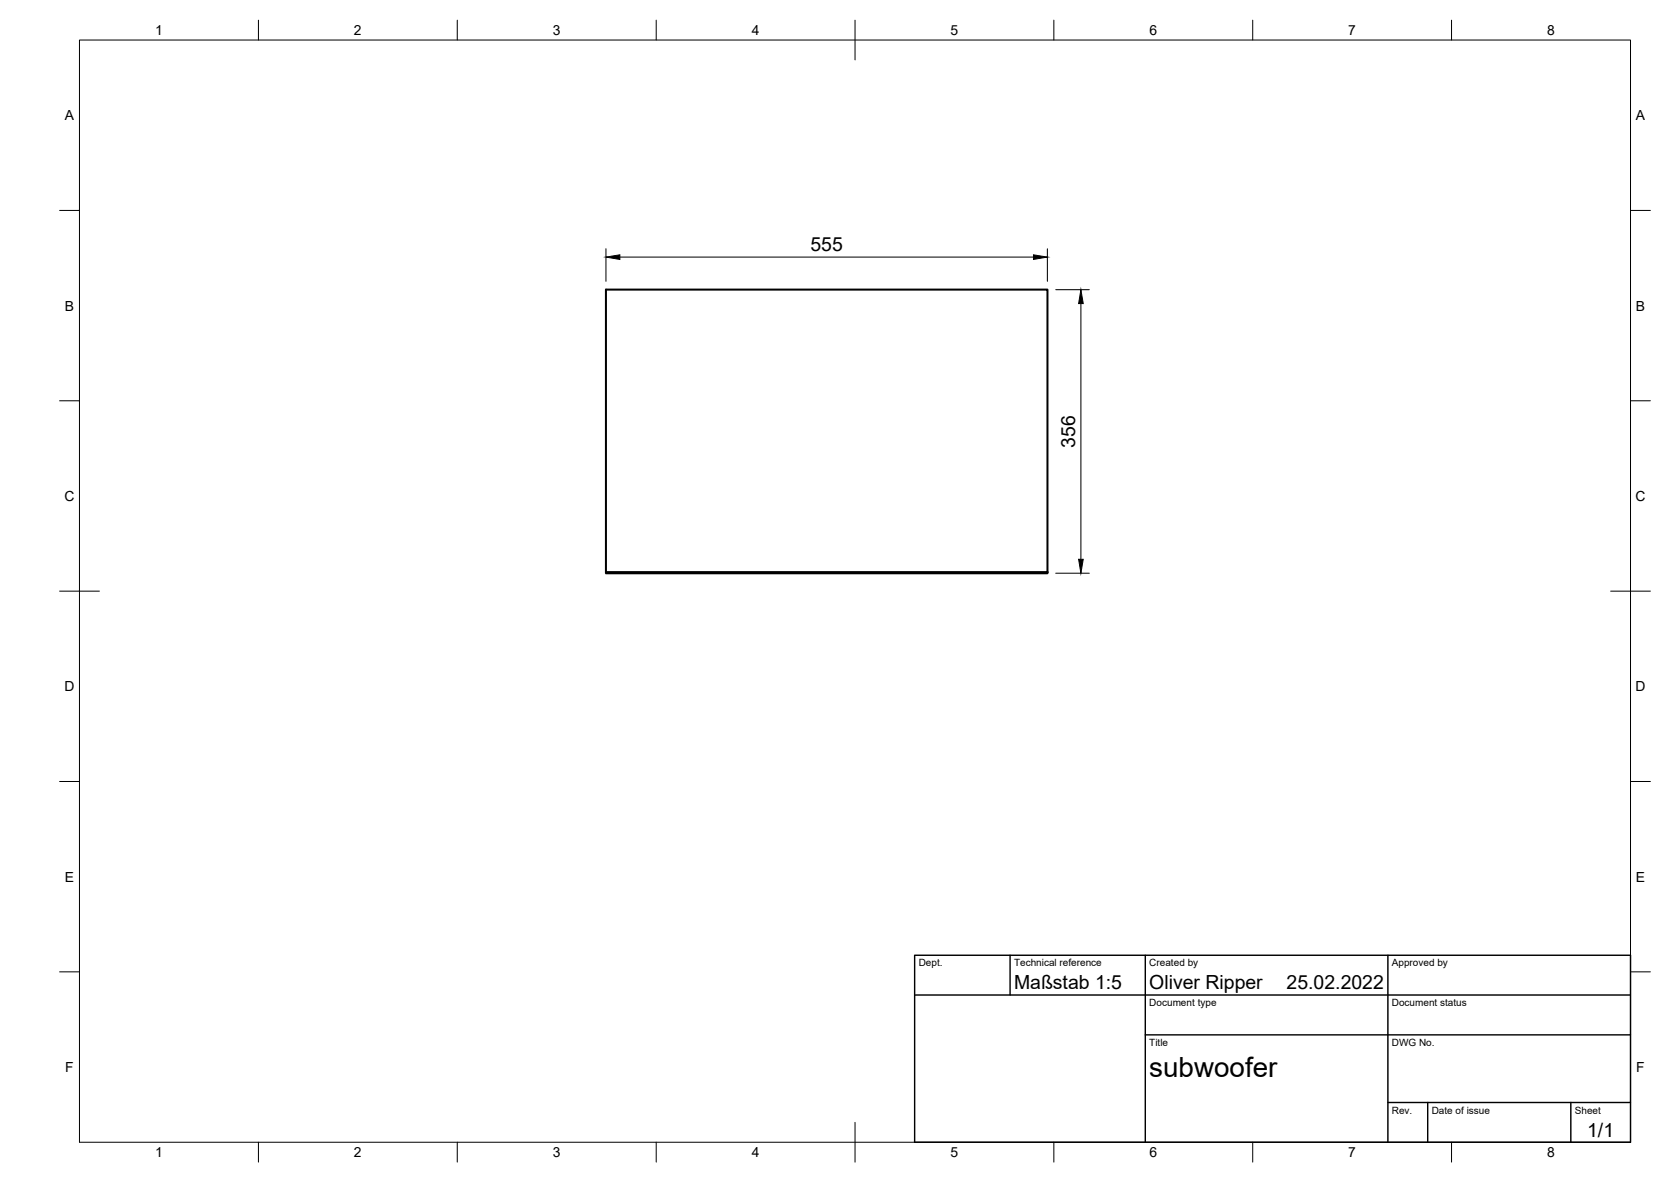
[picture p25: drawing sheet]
<svg xmlns="http://www.w3.org/2000/svg" width="420mm" height="297mm" viewBox="0 0 420 297" stroke-linecap="round" stroke-linejoin="round" font-family="sans-serif">
<defs><g id="words">
<text font-size="7" x="289" y="270.6">subwoofer</text>
<g font-size="4.9">
<text x="203.8" y="63.1">555</text>
<text x="270.3" y="112.5" transform="rotate(-90 270.3 112.5)">356</text>
<text x="255" y="248.5">Maßstab 1:5</text>
<text x="289" y="248.5">Oliver Ripper</text>
<text x="323.5" y="248.5">25.02.2022</text>
<text x="399.1" y="285.7">1/1</text>
</g>
<g font-size="3.5">
<text x="39" y="8.8">1</text>
<text x="89" y="8.8">2</text>
<text x="139" y="8.8">3</text>
<text x="189" y="8.8">4</text>
<text x="239" y="8.8">5</text>
<text x="289" y="8.8">6</text>
<text x="339" y="8.8">7</text>
<text x="389" y="8.8">8</text>
<text x="16.3" y="30.2">A</text>
<text x="411.3" y="30.2">A</text>
<text x="16.3" y="78">B</text>
<text x="411.3" y="78">B</text>
<text x="16.2" y="125.9">C</text>
<text x="411.2" y="125.9">C</text>
<text x="16.2" y="173.7">D</text>
<text x="411.2" y="173.7">D</text>
<text x="16.3" y="221.6">E</text>
<text x="411.3" y="221.6">E</text>
<text x="16.4" y="269.4">F</text>
<text x="411.4" y="269.4">F</text>
<text x="39" y="290.8">1</text>
<text x="89" y="290.8">2</text>
<text x="139" y="290.8">3</text>
<text x="189" y="290.8">4</text>
<text x="239" y="290.8">5</text>
<text x="289" y="290.8">6</text>
<text x="339" y="290.8">7</text>
<text x="389" y="290.8">8</text>
</g>
<g font-size="2.5">
<text x="231" y="242.9">Dept.</text>
<text x="255" y="242.9">Technical reference</text>
<text x="289" y="242.9">Created by</text>
<text x="350" y="242.9">Approved by</text>
<text x="289" y="252.8">Document type</text>
<text x="350" y="252.8">Document status</text>
<text x="289" y="262.9">Title</text>
<text x="350" y="262.9">DWG No.</text>
<text x="350" y="279.9">Rev.</text>
<text x="360" y="279.9">Date of issue</text>
<text x="396" y="279.9">Sheet</text>
</g>
</g></defs>
<!-- layer: Sichtbar -->
<path d="M152.4 143.8h111v.3h-111zM152.4 143.8v-71h111v71" fill="none" stroke="#000" stroke-width=".51"/>
<!-- layer: Border -->
<g fill="none" stroke="#000" stroke-width=".25">
<path d="M20 10.1h390v276.9h-390zM65 5.1v5M115 5.1v5M165 5.1v5M215 5.1v10M265 5.1v5M315 5.1v5M365 5.1v5M15 52.9h5M410 52.9h5M15 100.7h5M410 100.7h5"/>
<path d="M15 148.6h10M405 148.6h10M15 196.4h5M410 196.4h5M15 244.2h5M410 244.2h5M65 287v5M115 287v5M165 287v5M215 282.1v9.9M265 287v5M315 287v5"/>
<path d="M365 287v5"/>
</g>
<!-- layer: TitleBlock -->
<path d="M230 240.1h180v46.9h-180zM230 250h180M254 240.1v9.9M288 240.1v46.9M349 240.1v46.9M288 260.1h122M349 277.1h61M359 277.1v9.9M395 277.1v9.9" fill="none" stroke="#000" stroke-width=".36"/>
<!-- layer: Dimensions -->
<path d="M152.4 62.5v8.2M155.9 64.6h104M263.4 62.5v8.2M265.5 72.8h8.4M271.8 76.3v64.3M265.5 144h8.4" fill="none" stroke="#000" stroke-width=".25"/>
<path d="M152.4 64.6l3.5-.6v1.2zM259.9 64l3.5 .6-3.5 .6zM271.8 72.8l.6 3.5h-1.2zM271.2 140.6h1.2l-.6 3.4z" fill="#000" stroke="#000" stroke-width=".25"/>
<use href="#words"/>
</svg>
